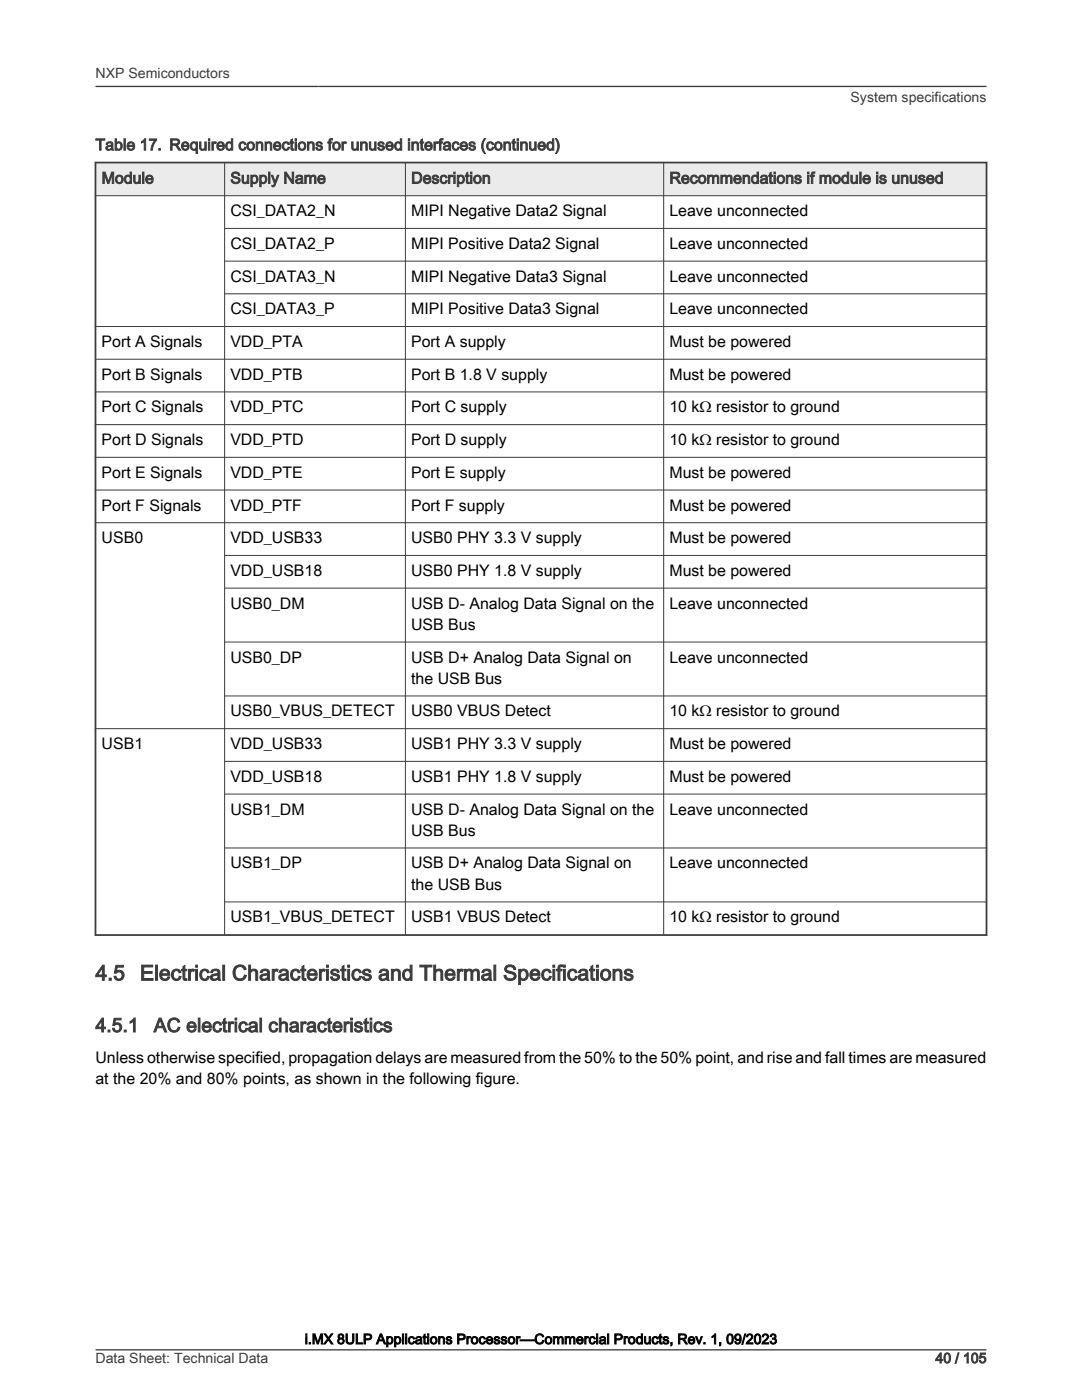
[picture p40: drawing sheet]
<svg xmlns="http://www.w3.org/2000/svg" width="216mm" height="279mm" viewBox="0 0 216 279" stroke-linecap="round" stroke-linejoin="round" font-family="sans-serif">
<defs><g id="words">
<g font-size="4.2" fill="#3c3c3c">
<text x="19" y="195.6">4.5</text>
<text x="27.9" y="195.6">Electrical Characteristics and Thermal Specifications</text>
</g>
<g font-size="3.9" fill="#3c3c3c">
<text x="19" y="206">4.5.1</text>
<text x="30.7" y="206">AC electrical characteristics</text>
</g>
<g font-size="3.2" fill="#3c3c3c">
<text x="19" y="30">Table 17. Required connections for unused interfaces (continued)</text>
<text x="20.3" y="36.6">Module</text>
<text x="46" y="36.6">Supply Name</text>
<text x="82" y="36.6">Description</text>
<text x="133.6" y="36.6">Recommendations if module is unused</text>
</g>
<g font-size="3.2">
<text x="46" y="43.1">CSI_DATA2_N</text>
<text x="82" y="43.1">MIPI Negative Data2 Signal</text>
<text x="133.6" y="43.1">Leave unconnected</text>
<text x="46" y="49.7">CSI_DATA2_P</text>
<text x="82" y="49.7">MIPI Positive Data2 Signal</text>
<text x="133.6" y="49.7">Leave unconnected</text>
<text x="46" y="56.2">CSI_DATA3_N</text>
<text x="82" y="56.2">MIPI Negative Data3 Signal</text>
<text x="133.6" y="56.2">Leave unconnected</text>
<text x="46" y="62.7">CSI_DATA3_P</text>
<text x="82" y="62.7">MIPI Positive Data3 Signal</text>
<text x="133.6" y="62.7">Leave unconnected</text>
<text x="20.3" y="69.3">Port A Signals</text>
<text x="46" y="69.3">VDD_PTA</text>
<text x="82" y="69.3">Port A supply</text>
<text x="133.6" y="69.3">Must be powered</text>
<text x="20.3" y="75.8">Port B Signals</text>
<text x="46" y="75.8">VDD_PTB</text>
<text x="82" y="75.8">Port B 1.8 V supply</text>
<text x="133.6" y="75.8">Must be powered</text>
<text x="20.3" y="82.3">Port C Signals</text>
<text x="46" y="82.3">VDD_PTC</text>
<text x="82" y="82.3">Port C supply</text>
<text x="133.6" y="82.3">10 kΩ resistor to ground</text>
<text x="20.3" y="88.8">Port D Signals</text>
<text x="46" y="88.8">VDD_PTD</text>
<text x="82" y="88.8">Port D supply</text>
<text x="133.6" y="88.8">10 kΩ resistor to ground</text>
<text x="20.3" y="95.4">Port E Signals</text>
<text x="46" y="95.4">VDD_PTE</text>
<text x="82" y="95.4">Port E supply</text>
<text x="133.6" y="95.4">Must be powered</text>
<text x="20.3" y="101.9">Port F Signals</text>
<text x="46" y="101.9">VDD_PTF</text>
<text x="82" y="101.9">Port F supply</text>
<text x="133.6" y="101.9">Must be powered</text>
<text x="20.3" y="108.4">USB0</text>
<text x="46" y="108.4">VDD_USB33</text>
<text x="82" y="108.4">USB0 PHY 3.3 V supply</text>
<text x="133.6" y="108.4">Must be powered</text>
<text x="46" y="114.9">VDD_USB18</text>
<text x="82" y="114.9">USB0 PHY 1.8 V supply</text>
<text x="133.6" y="114.9">Must be powered</text>
<text x="46" y="121.5">USB0_DM</text>
<text x="82" y="121.5">USB D- Analog Data Signal on the</text>
<text x="82" y="125.7">USB Bus</text>
<text x="133.6" y="121.5">Leave unconnected</text>
<text x="46" y="132.2">USB0_DP</text>
<text x="82" y="132.2">USB D+ Analog Data Signal on</text>
<text x="82" y="136.5">the USB Bus</text>
<text x="133.6" y="132.2">Leave unconnected</text>
<text x="46" y="143">USB0_VBUS_DETECT</text>
<text x="82" y="143">USB0 VBUS Detect</text>
<text x="133.6" y="143">10 kΩ resistor to ground</text>
<text x="20.3" y="149.5">USB1</text>
<text x="46" y="149.5">VDD_USB33</text>
<text x="82" y="149.5">USB1 PHY 3.3 V supply</text>
<text x="133.6" y="149.5">Must be powered</text>
<text x="46" y="156">VDD_USB18</text>
<text x="82" y="156">USB1 PHY 1.8 V supply</text>
<text x="133.6" y="156">Must be powered</text>
<text x="46" y="162.6">USB1_DM</text>
<text x="82" y="162.6">USB D- Analog Data Signal on the</text>
<text x="82" y="166.8">USB Bus</text>
<text x="133.6" y="162.6">Leave unconnected</text>
<text x="46" y="173.3">USB1_DP</text>
<text x="82" y="173.3">USB D+ Analog Data Signal on</text>
<text x="133.6" y="173.3">Leave unconnected</text>
<text x="82" y="177.6">the USB Bus</text>
<text x="46" y="184.1">USB1_VBUS_DETECT</text>
<text x="82" y="184.1">USB1 VBUS Detect</text>
<text x="133.6" y="184.1">10 kΩ resistor to ground</text>
<text x="19" y="212.1">Unless otherwise specified, propagation delays are measured from the 50% to the 50% point, and rise and fall times are measured</text>
<text x="19.1" y="216.3">at the 20% and 80% points, as shown in the following figure.</text>
</g>
<g font-size="2.8" fill="#3c3c3c">
<text x="19" y="15.6">NXP Semiconductors</text>
<text x="169.7" y="20.4">System specifications</text>
<text x="19" y="272">Data Sheet: Technical Data</text>
<text x="186.7" y="272">40 / 105</text>
</g>
<text font-size="2.8" x="60.8" y="268.2">i.MX 8ULP Applications Processor—Commercial Products, Rev. 1, 09/2023</text>
</g></defs>
<path d="M19 32.4h177.8v6.7h-177.8z" fill-rule="evenodd" fill="#ebebeb"/>
<path d="M18.9 32.4h178.1M19 32.3v154.5M196.8 32.3v154.5M18.9 186.6h178.1" fill="none" stroke="#3c3c3c" stroke-width=".35"/>
<g fill="none" stroke="#3c3c3c" stroke-width=".2">
<path d="M18.9 39.1h178.1M44.8 32.3v154.5M80.9 32.3v154.5M132.4 32.3v154.5M44.8 45.6h152.2M44.8 52.1h152.2M44.8 58.6h152.2M18.9 65.2h178.1M18.9 71.7h178.1M18.9 78.2h178.1M18.9 84.7h178.1M18.9 91.3h178.1"/>
<path d="M18.9 97.8h178.1M18.9 104.3h178.1M44.8 110.8h152.2M44.8 117.4h152.2M44.8 128.1h152.2M44.8 138.9h152.2M18.9 145.4h178.1M44.8 151.9h152.2M44.8 158.5h152.2M44.8 169.2h152.2M44.8 180h152.2"/>
</g>
<path d="M19 17.3h177.8M19 269.4h177.8" fill="none" stroke="#3c3c3c" stroke-width=".26"/>
<use href="#words"/>
</svg>
